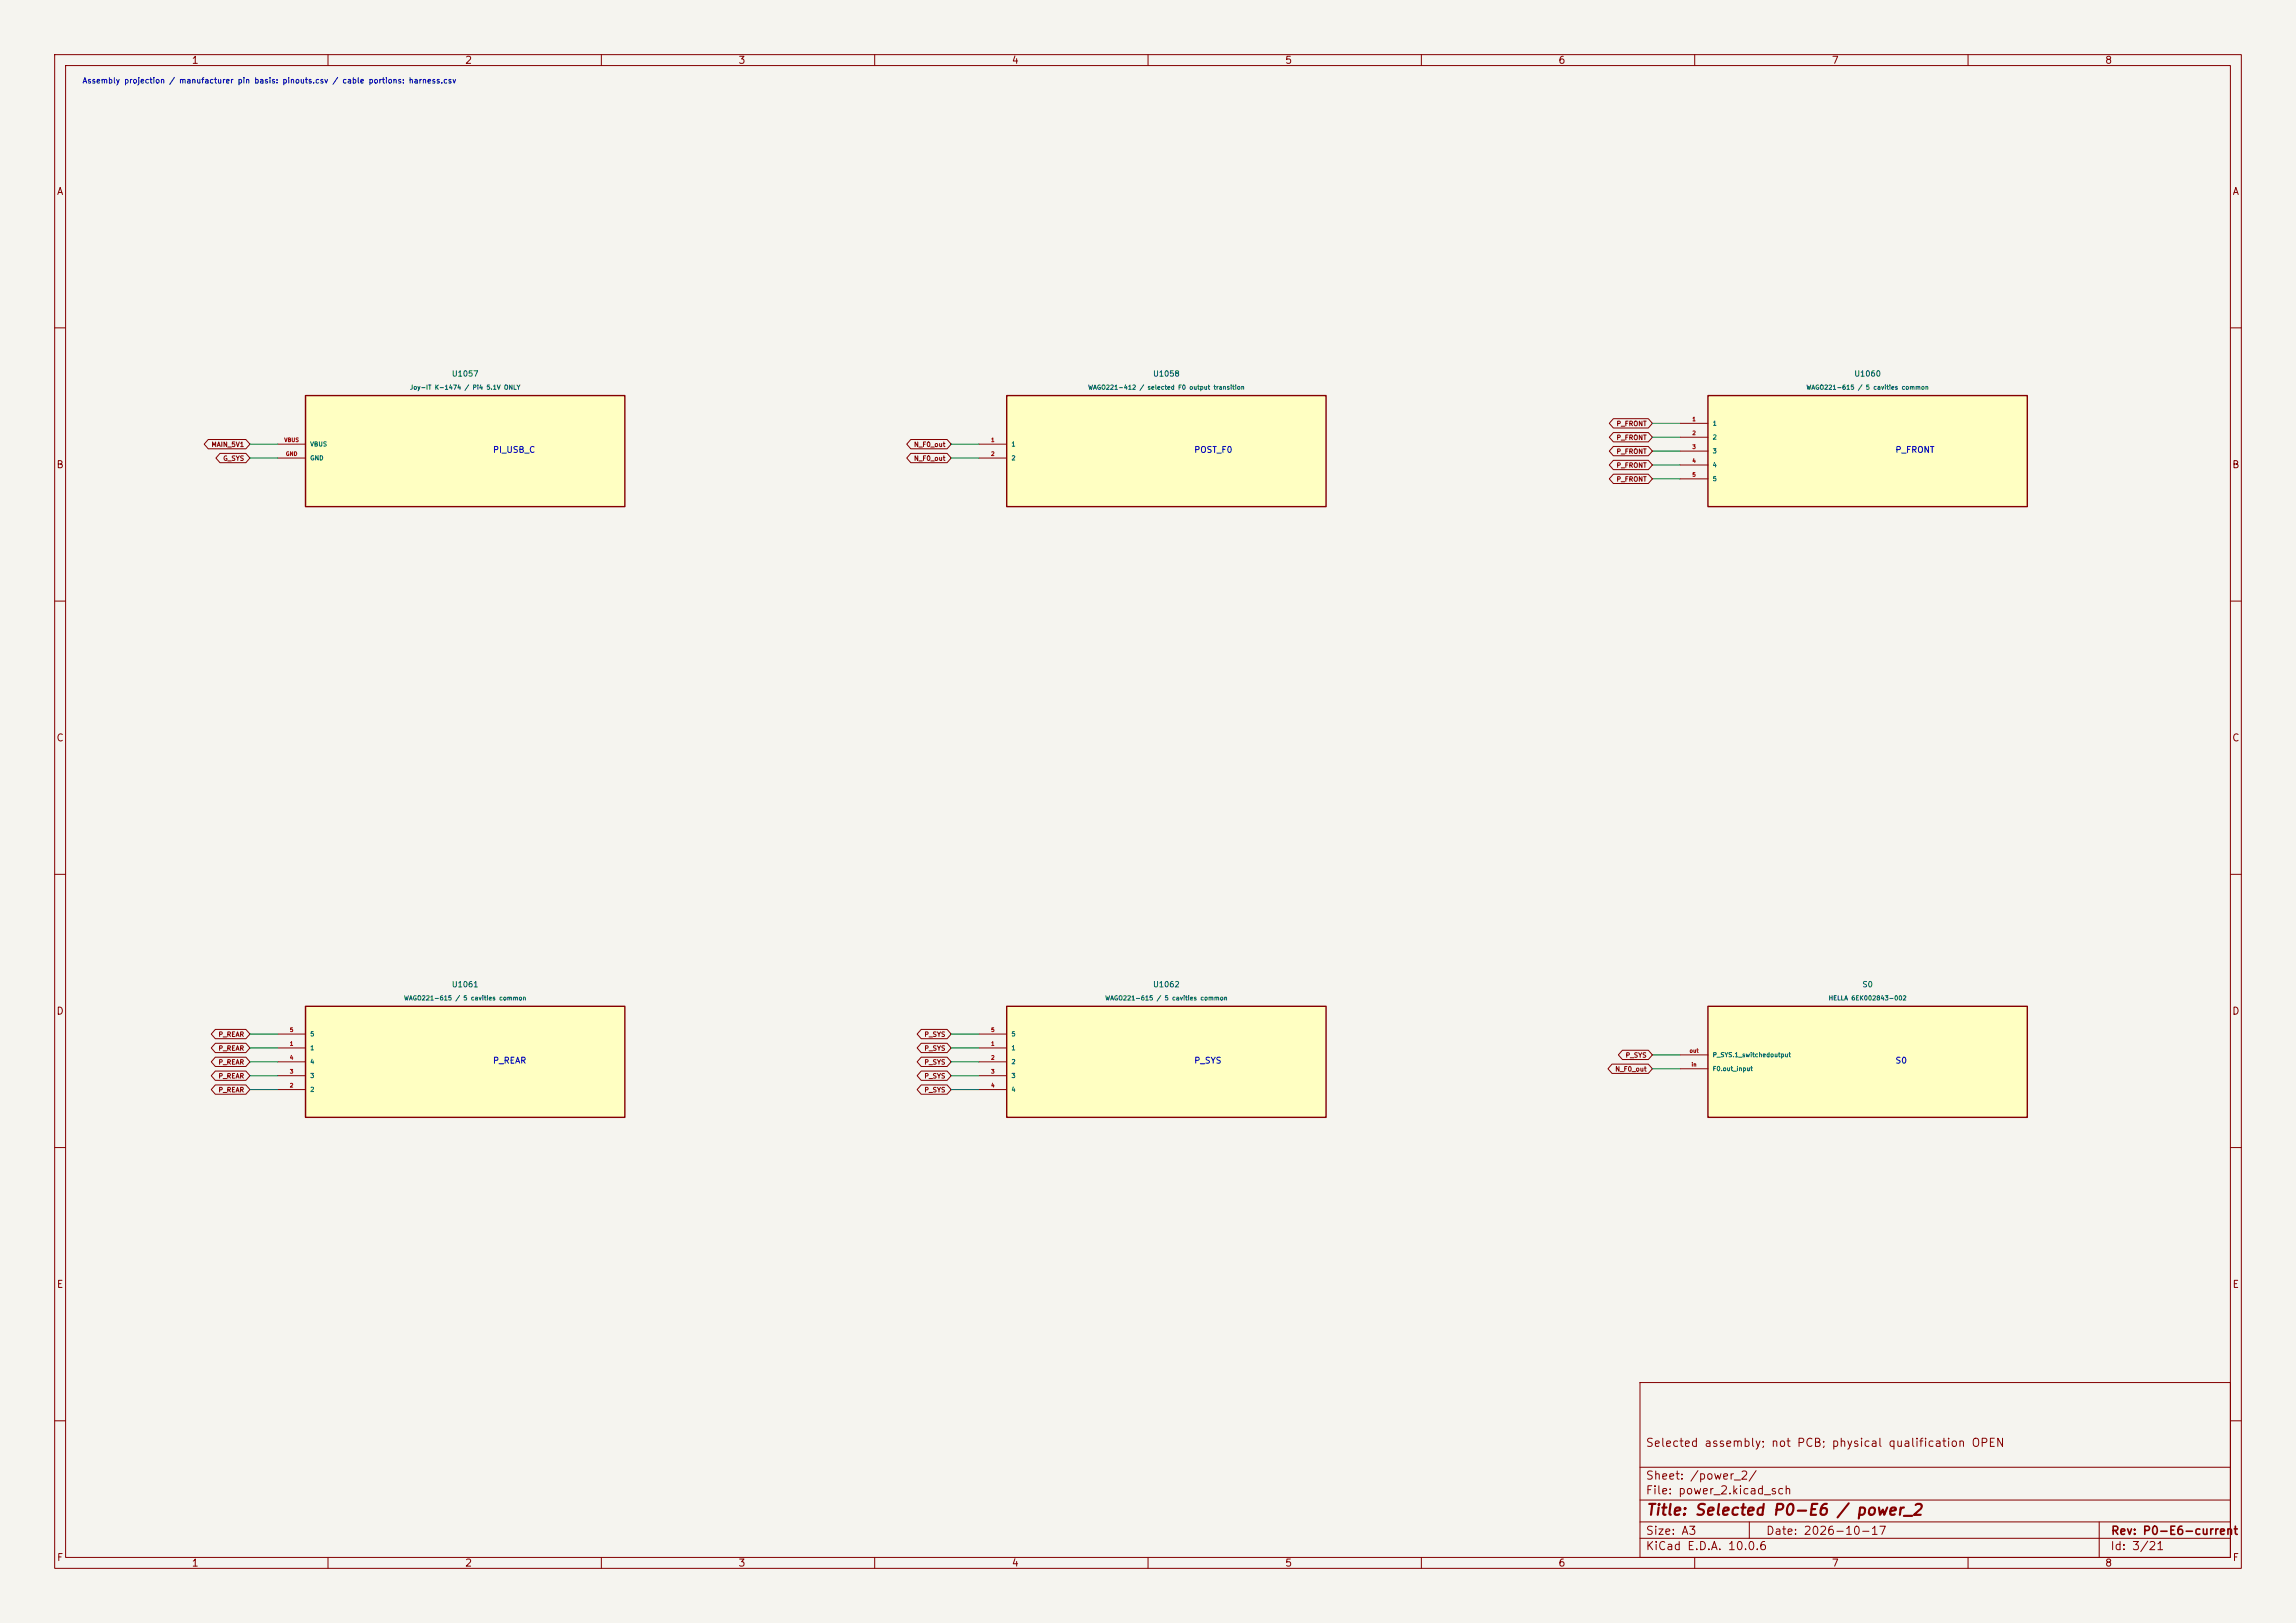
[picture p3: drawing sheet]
<svg xmlns="http://www.w3.org/2000/svg" width="420mm" height="297mm" viewBox="0 0 420 297" stroke-linecap="round" stroke-linejoin="round" font-family="sans-serif">
<defs><g id="words">
<text font-size="2" fill="#840000" x="301" y="277.8">Title: Selected P0-E6 / power_2</text>
<g font-size="1.5" fill="#840000">
<text x="300.9" y="265.1">Selected assembly; not PCB; physical qualification OPEN</text>
<text x="300.9" y="273.8">File: power_2.kicad_sch</text>
<text x="300.9" y="271.1">Sheet: /power_2/</text>
<text x="300.9" y="281.2">Size: A3</text>
<text x="322.9" y="281.2">Date: 2026-10-17</text>
<text x="386" y="281.2">Rev: P0-E6-current</text>
<text x="300.9" y="284">KiCad E.D.A. 10.0.6</text>
<text x="385.9" y="284">Id: 3/21</text>
</g>
<g font-size="1.3" fill="#840000">
<text x="35" y="12">1</text>
<text x="85" y="12">2</text>
<text x="135" y="12">3</text>
<text x="185" y="12">4</text>
<text x="235" y="12">5</text>
<text x="285" y="12">6</text>
<text x="335" y="12">7</text>
<text x="385" y="12">8</text>
<text x="10.3" y="36">A</text>
<text x="408.3" y="36">A</text>
<text x="10.2" y="86">B</text>
<text x="408.2" y="86">B</text>
<text x="10.2" y="136">C</text>
<text x="408.2" y="136">C</text>
<text x="10.2" y="186">D</text>
<text x="408.2" y="186">D</text>
<text x="10.3" y="236">E</text>
<text x="408.3" y="236">E</text>
<text x="10.3" y="286">F</text>
<text x="35" y="287">1</text>
<text x="85" y="287">2</text>
<text x="135" y="287">3</text>
<text x="185" y="287">4</text>
<text x="235" y="287">5</text>
<text x="285" y="287">6</text>
<text x="335" y="287">7</text>
<text x="385" y="287">8</text>
<text x="408.3" y="286">F</text>
</g>
<g font-size="1.1" fill="#0000c2">
<text x="90.1" y="83.1">PI_USB_C</text>
<text x="218.4" y="83.1">POST_F0</text>
<text x="346.6" y="83.1">P_FRONT</text>
<text x="90.1" y="194.9">P_REAR</text>
<text x="218.4" y="194.9">P_SYS</text>
<text x="346.6" y="194.9">S0</text>
</g>
<text font-size="1" fill="#0000c2" x="15" y="15.5">Assembly projection / manufacturer pin basis: pinouts.csv / cable portions: harness.csv</text>
<g font-size="1" fill="#006464">
<text x="82.6" y="69.1">U1057</text>
<text x="210.8" y="69.1">U1058</text>
<text x="339.1" y="69.1">U1060</text>
<text x="82.6" y="180.9">U1061</text>
<text x="210.8" y="180.9">U1062</text>
<text x="340.6" y="180.9">S0</text>
</g>
<g font-size=".9" fill="#840000">
<text x="38.6" y="82">MAIN_5V1</text>
<text x="167.1" y="82">N_F0_out</text>
<text x="295.6" y="78.2">P_FRONT</text>
<text x="295.6" y="83.3">P_FRONT</text>
<text x="295.6" y="80.7">P_FRONT</text>
<text x="40.7" y="84.5">G_SYS</text>
<text x="167.1" y="84.5">N_F0_out</text>
<text x="295.6" y="88.3">P_FRONT</text>
<text x="295.6" y="85.8">P_FRONT</text>
<text x="39.9" y="189.9">P_REAR</text>
<text x="169" y="189.9">P_SYS</text>
<text x="39.9" y="192.5">P_REAR</text>
<text x="39.9" y="195">P_REAR</text>
<text x="39.9" y="197.6">P_REAR</text>
<text x="169" y="197.6">P_SYS</text>
<text x="169" y="192.5">P_SYS</text>
<text x="169" y="195">P_SYS</text>
<text x="295.4" y="196.3">N_F0_out</text>
<text x="297.3" y="193.7">P_SYS</text>
<text x="39.9" y="200.1">P_REAR</text>
<text x="169" y="200.1">P_SYS</text>
</g>
<g font-size=".8" fill="#006464">
<text x="74.9" y="71.5">Joy-IT K-1474 / Pi4 5.1V ONLY</text>
<text x="199" y="71.5">WAGO221-412 / selected F0 output transition</text>
<text x="330.4" y="71.5">WAGO221-615 / 5 cavities common</text>
<text x="56.7" y="81.9">VBUS</text>
<text x="184.9" y="81.9">1</text>
<text x="313.2" y="78.1">1</text>
<text x="313.2" y="80.6">2</text>
<text x="313.2" y="83.2">3</text>
<text x="56.7" y="84.4">GND</text>
<text x="184.9" y="84.4">2</text>
<text x="313.2" y="85.7">4</text>
<text x="313.2" y="88.2">5</text>
<text x="73.8" y="183.3">WAGO221-615 / 5 cavities common</text>
<text x="202.1" y="183.3">WAGO221-615 / 5 cavities common</text>
<text x="334.4" y="183.3">HELLA 6EK002843-002</text>
<text x="56.7" y="189.8">5</text>
<text x="184.9" y="189.8">5</text>
<text x="56.7" y="192.4">1</text>
<text x="56.7" y="197.5">3</text>
<text x="56.7" y="194.9">4</text>
<text x="184.9" y="192.4">1</text>
<text x="184.9" y="194.9">2</text>
<text x="184.9" y="197.5">3</text>
<text x="313.2" y="196.2">F0.out_input</text>
<text x="313.2" y="193.6">P_SYS.1_switchedoutput</text>
<text x="56.7" y="200">2</text>
<text x="184.9" y="200">4</text>
</g>
<g font-size=".7" fill="#a90000">
<text x="309.5" y="77.2">1</text>
<text x="51.9" y="81">VBUS</text>
<text x="52.2" y="83.6">GND</text>
<text x="181.2" y="81">1</text>
<text x="181.2" y="83.6">2</text>
<text x="309.5" y="79.8">2</text>
<text x="309.5" y="82.3">3</text>
<text x="309.5" y="84.9">4</text>
<text x="309.5" y="87.4">5</text>
<text x="52.9" y="191.5">1</text>
<text x="52.9" y="189">5</text>
<text x="181.2" y="191.5">1</text>
<text x="181.2" y="189">5</text>
<text x="52.9" y="196.6">3</text>
<text x="52.9" y="194.1">4</text>
<text x="181.2" y="194.1">2</text>
<text x="181.2" y="196.6">3</text>
<text x="309" y="192.8">out</text>
<text x="309.3" y="195.3">in</text>
<text x="52.9" y="199.2">2</text>
<text x="181.2" y="199.2">4</text>
</g>
</g></defs>
<path d="M0 0h420v297h-420z" fill="#f5f4ef" stroke="#f5f4ef" stroke-width=".18"/>
<g fill="none" stroke="#840000" stroke-width=".18">
<path d="M10 10h400v277h-400zM12 12h396v273h-396zM60 10v2M110 10v2M160 10v2M210 10v2M260 10v2M310 10v2M360 10v2M10 60h2M408 60h2M10 110h2"/>
<path d="M408 110h2M10 160h2M408 160h2M10 210h2M408 210h2M300 253h108v32h-108zM10 260h2M300 278.5h108M300 274.5h108M300 268.5h108M320 278.5v3M384 278.5v6.5"/>
<path d="M408 260h2M60 285v2M110 285v2M160 285v2M210 285v2M260 285v2M300 281.5h108M310 285v2M360 285v2"/>
</g>
<path d="M55.9 72.4h58.4v20.3h-58.4z" fill="#ffffc2"/>
<path d="M55.9 72.4h58.4v20.3h-58.4z" fill="none" stroke="#840000" stroke-width=".25"/>
<path d="M50.8 83.8h5.1M50.8 81.3h5.1" fill="none" stroke="#840000" stroke-width=".18"/>
<path d="M55.9 184.2h58.4v20.3h-58.4z" fill="#ffffc2"/>
<path d="M55.9 184.2h58.4v20.3h-58.4z" fill="none" stroke="#840000" stroke-width=".25"/>
<path d="M50.8 191.8h5.1M50.8 199.4h5.1M50.8 196.9h5.1M50.8 194.3h5.1M50.8 189.2h5.1" fill="none" stroke="#840000" stroke-width=".18"/>
<path d="M312.4 184.2h58.4v20.3h-58.4z" fill="#ffffc2"/>
<path d="M312.4 184.2h58.4v20.3h-58.4z" fill="none" stroke="#840000" stroke-width=".25"/>
<path d="M307.3 195.6h5.1M307.3 193h5.1" fill="none" stroke="#840000" stroke-width=".18"/>
<path d="M312.4 72.4h58.4v20.3h-58.4z" fill="#ffffc2"/>
<path d="M312.4 72.4h58.4v20.3h-58.4z" fill="none" stroke="#840000" stroke-width=".25"/>
<path d="M307.3 77.5h5.1M307.3 80h5.1M307.3 82.6h5.1M307.3 85.1h5.1M307.3 87.6h5.1" fill="none" stroke="#840000" stroke-width=".18"/>
<path d="M184.1 184.2h58.5v20.3h-58.5z" fill="#ffffc2"/>
<path d="M184.1 184.2h58.5v20.3h-58.5z" fill="none" stroke="#840000" stroke-width=".25"/>
<path d="M179.1 191.8h5M179.1 194.3h5M179.1 196.9h5M179.1 199.4h5M179.1 189.2h5" fill="none" stroke="#840000" stroke-width=".18"/>
<path d="M184.1 72.4h58.5v20.3h-58.5z" fill="#ffffc2"/>
<path d="M184.1 72.4h58.5v20.3h-58.5z" fill="none" stroke="#840000" stroke-width=".25"/>
<g fill="none" stroke="#840000" stroke-width=".18">
<path d="M295.1 76.6h6.4l.8 .9-.8 .8h-6.4l-.7-.8zM295.1 79.2h6.4l.8 .8-.8 .9h-6.4l-.7-.9zM38.1 80.4h6.9l.7 .9-.7 .8h-6.9l-.8-.8zM40.2 83h4.8l.7 .8-.7 .9h-4.8l-.7-.9zM166.6 83h6.6l.8 .8-.8 .9h-6.6l-.7-.9zM166.6 80.4h6.6l.8 .9-.8 .8h-6.6l-.7-.8zM179.1 81.3h5M179.1 83.8h5M295.1 86.8h6.4l.8 .8-.8 .9h-6.4l-.7-.9zM295.1 81.7h6.4l.8 .9-.8 .8h-6.4l-.7-.8zM295.1 84.2h6.4l.8 .9-.8 .8h-6.4l-.7-.8zM39.4 190.9h5.6l.7 .9-.7 .8h-5.6l-.8-.8z"/>
<path d="M39.4 193.5h5.6l.7 .8-.7 .9h-5.6l-.8-.9zM39.4 196h5.6l.7 .9-.7 .8h-5.6l-.8-.8zM39.4 198.5h5.6l.7 .9-.7 .8h-5.6l-.8-.8zM39.4 188.4h5.6l.7 .8-.7 .9h-5.6l-.8-.9zM168.5 196h4.7l.8 .9-.8 .8h-4.7l-.7-.8zM168.5 198.5h4.7l.8 .9-.8 .8h-4.7l-.7-.8zM168.5 190.9h4.7l.8 .9-.8 .8h-4.7l-.7-.8zM168.5 188.4h4.7l.8 .8-.8 .9h-4.7l-.7-.9zM168.5 193.5h4.7l.8 .8-.8 .9h-4.7l-.7-.9zM294.9 194.7h6.6l.8 .9-.8 .8h-6.6l-.8-.8zM296.8 192.2h4.7l.8 .8-.8 .9h-4.7l-.8-.9z"/>
</g>
<g fill="none" stroke="#009600" stroke-width=".18">
<path d="M302.3 77.5h5M45.7 81.3h5.1M45.7 83.8h5.1M174 81.3h5.1M174 83.8h5.1M302.3 87.6h5M302.3 82.6h5M302.3 85.1h5M302.3 80h5M45.7 194.3h5.1M45.7 199.4h5.1M45.7 196.9h5.1"/>
<path d="M45.7 189.2h5.1M45.7 191.8h5.1M174 194.3h5.1M174 199.4h5.1M174 196.9h5.1M174 189.2h5.1M174 191.8h5.1M302.3 193h5M302.3 195.6h5"/>
</g>
<use href="#words"/>
</svg>
